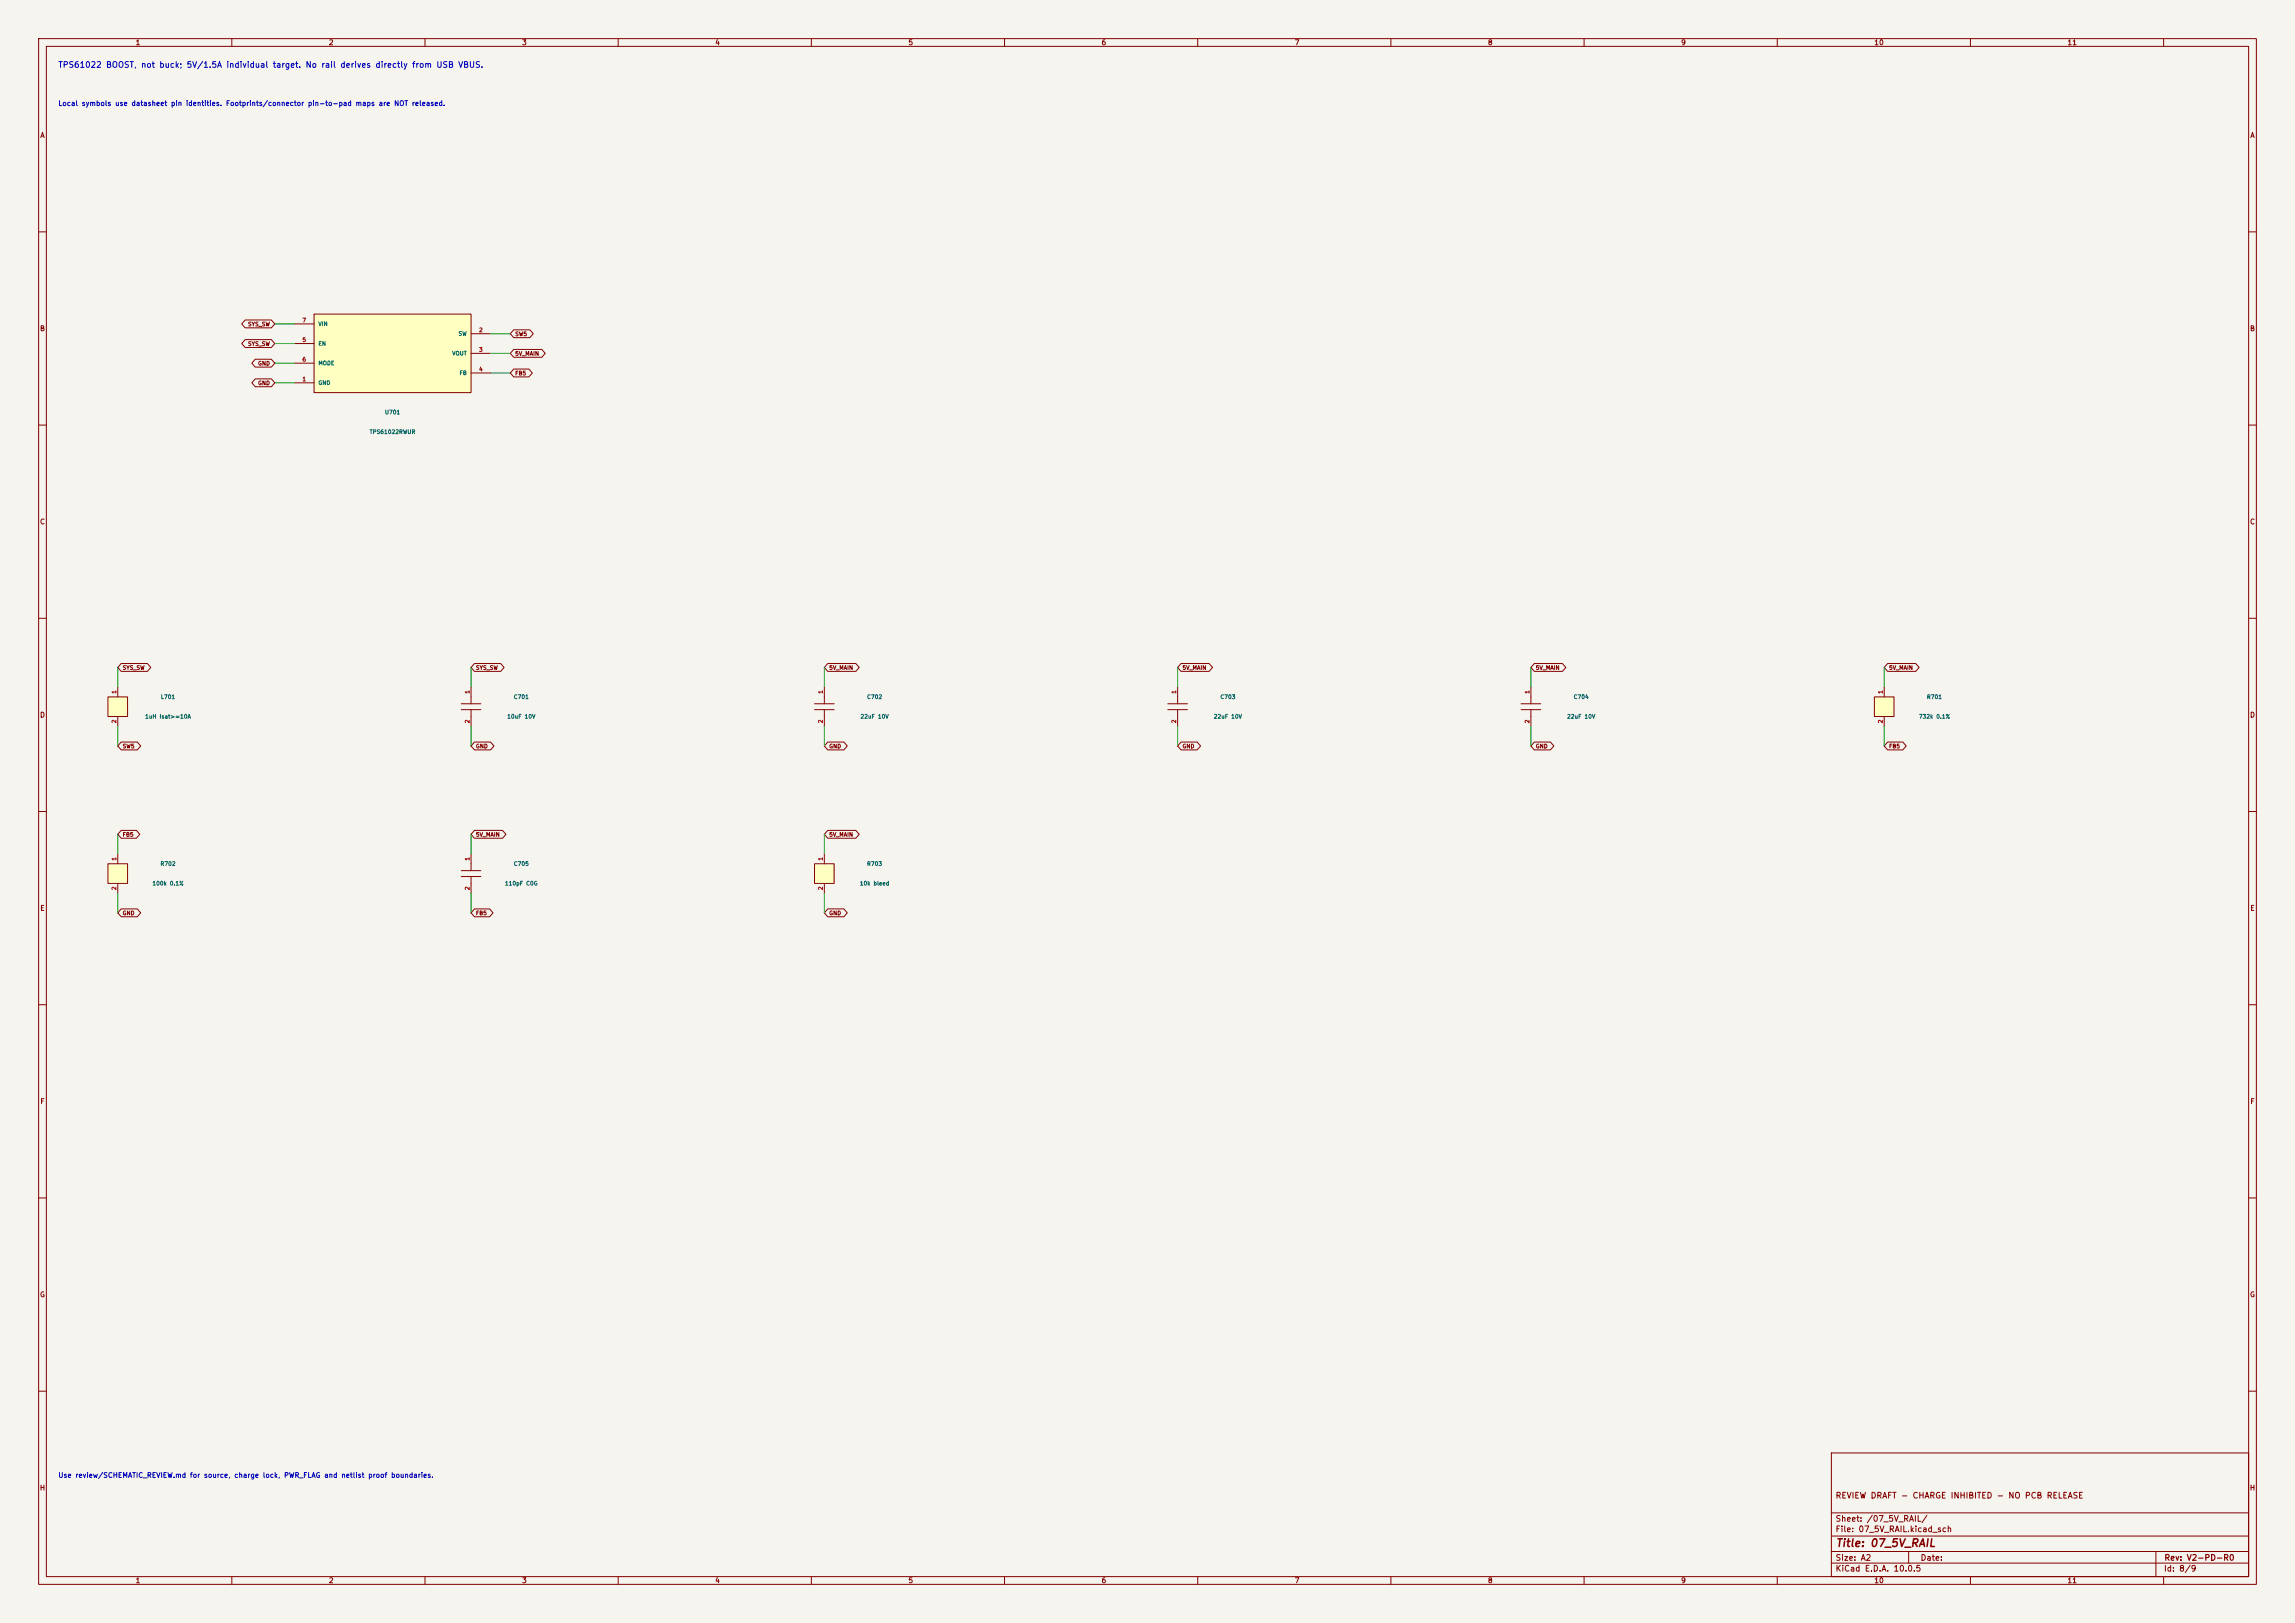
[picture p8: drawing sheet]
<svg xmlns="http://www.w3.org/2000/svg" width="594mm" height="420mm" viewBox="0 0 594 420" stroke-linecap="round" stroke-linejoin="round" font-family="sans-serif">
<defs><g id="words">
<text font-size="2" fill="#840000" x="475" y="400.8">Title: 07_5V_RAIL</text>
<text font-size="1.5" fill="#0000c2" x="15" y="17.9">TPS61022 BOOST, not buck; 5V/1.5A individual target. No rail derives directly from USB VBUS.</text>
<g font-size="1.5" fill="#840000">
<text x="475" y="388.1">REVIEW DRAFT - CHARGE INHIBITED - NO PCB RELEASE</text>
<text x="475" y="394.1">Sheet: /07_5V_RAIL/</text>
<text x="475" y="396.8">File: 07_5V_RAIL.kicad_sch</text>
<text x="475" y="407">KiCad E.D.A. 10.0.5</text>
<text x="475" y="404.2">Size: A2</text>
<text x="497" y="404.2">Date:</text>
<text x="560" y="407">Id: 8/9</text>
<text x="560.1" y="404.2">Rev: V2-PD-R0</text>
</g>
<g font-size="1.3" fill="#840000">
<text x="35" y="12">1</text>
<text x="85" y="12">2</text>
<text x="135" y="12">3</text>
<text x="185" y="12">4</text>
<text x="235" y="12">5</text>
<text x="285" y="12">6</text>
<text x="335" y="12">7</text>
<text x="385" y="12">8</text>
<text x="435" y="12">9</text>
<text x="485" y="12">10</text>
<text x="535" y="12">11</text>
<text x="10.3" y="36">A</text>
<text x="582.3" y="36">A</text>
<text x="10.2" y="86">B</text>
<text x="582.2" y="86">B</text>
<text x="10.2" y="136">C</text>
<text x="582.2" y="136">C</text>
<text x="10.2" y="186">D</text>
<text x="582.2" y="186">D</text>
<text x="10.3" y="236">E</text>
<text x="582.3" y="236">E</text>
<text x="10.3" y="286">F</text>
<text x="582.3" y="286">F</text>
<text x="10.2" y="336">G</text>
<text x="582.2" y="336">G</text>
<text x="10.2" y="386">H</text>
<text x="582.2" y="386">H</text>
<text x="35" y="410">1</text>
<text x="85" y="410">2</text>
<text x="135" y="410">3</text>
<text x="185" y="410">4</text>
<text x="235" y="410">5</text>
<text x="285" y="410">6</text>
<text x="335" y="410">7</text>
<text x="385" y="410">8</text>
<text x="435" y="410">9</text>
<text x="485" y="410">10</text>
<text x="535" y="410">11</text>
</g>
<g font-size="1.3" fill="#0000c2">
<text x="15" y="27.7">Local symbols use datasheet pin identities. Footprints/connector pin-to-pad maps are NOT released.</text>
<text x="15" y="382.7">Use review/SCHEMATIC_REVIEW.md for source, charge lock, PWR_FLAG and netlist proof boundaries.</text>
</g>
<g font-size="1" fill="#a90000">
<text x="78.2" y="83.6">7</text>
<text x="78.2" y="88.7">5</text>
<text x="123.9" y="86.2">2</text>
<text x="78.2" y="93.8">6</text>
<text x="123.9" y="91.3">3</text>
<text x="78.2" y="98.9">1</text>
<text x="123.9" y="96.3">4</text>
<text x="30.3" y="179.7" transform="rotate(-90 30.3 179.7)">1</text>
<text x="121.7" y="179.7" transform="rotate(-90 121.7 179.7)">1</text>
<text x="213.2" y="179.7" transform="rotate(-90 213.2 179.7)">1</text>
<text x="304.6" y="179.7" transform="rotate(-90 304.6 179.7)">1</text>
<text x="396.1" y="179.7" transform="rotate(-90 396.1 179.7)">1</text>
<text x="487.5" y="179.7" transform="rotate(-90 487.5 179.7)">1</text>
<text x="30.3" y="187.3" transform="rotate(-90 30.3 187.3)">2</text>
<text x="121.7" y="187.3" transform="rotate(-90 121.7 187.3)">2</text>
<text x="213.2" y="187.3" transform="rotate(-90 213.2 187.3)">2</text>
<text x="304.6" y="187.3" transform="rotate(-90 304.6 187.3)">2</text>
<text x="396.1" y="187.3" transform="rotate(-90 396.1 187.3)">2</text>
<text x="487.5" y="187.3" transform="rotate(-90 487.5 187.3)">2</text>
<text x="30.3" y="222.8" transform="rotate(-90 30.3 222.8)">1</text>
<text x="121.7" y="222.8" transform="rotate(-90 121.7 222.8)">1</text>
<text x="213.2" y="222.8" transform="rotate(-90 213.2 222.8)">1</text>
<text x="30.3" y="230.5" transform="rotate(-90 30.3 230.5)">2</text>
<text x="121.7" y="230.5" transform="rotate(-90 121.7 230.5)">2</text>
<text x="213.2" y="230.5" transform="rotate(-90 213.2 230.5)">2</text>
</g>
<g font-size="1" fill="#840000">
<text x="64.1" y="84.7">SYS_SW</text>
<text x="64.1" y="89.7">SYS_SW</text>
<text x="133.2" y="87.2">SW5</text>
<text x="66.7" y="94.8">GND</text>
<text x="133.2" y="92.3">5V_MAIN</text>
<text x="66.7" y="99.9">GND</text>
<text x="133.2" y="97.4">FB5</text>
<text x="31.6" y="173.6">SYS_SW</text>
<text x="123.1" y="173.6">SYS_SW</text>
<text x="214.5" y="173.6">5V_MAIN</text>
<text x="305.9" y="173.6">5V_MAIN</text>
<text x="397.4" y="173.6">5V_MAIN</text>
<text x="488.8" y="173.6">5V_MAIN</text>
<text x="31.6" y="193.9">SW5</text>
<text x="123.1" y="193.9">GND</text>
<text x="214.5" y="193.9">GND</text>
<text x="305.9" y="193.9">GND</text>
<text x="397.4" y="193.9">GND</text>
<text x="488.8" y="193.9">FB5</text>
<text x="31.6" y="216.7">FB5</text>
<text x="123.1" y="216.7">5V_MAIN</text>
<text x="214.5" y="216.7">5V_MAIN</text>
<text x="31.6" y="237.1">GND</text>
<text x="123.1" y="237.1">FB5</text>
<text x="214.5" y="237.1">GND</text>
</g>
<g font-size="1" fill="#006464">
<text x="82.3" y="89.7">EN</text>
<text x="82.3" y="84.6">VIN</text>
<text x="118.6" y="87.1">SW</text>
<text x="82.3" y="94.7">MODE</text>
<text x="116.9" y="92.2">VOUT</text>
<text x="82.3" y="99.8">GND</text>
<text x="118.8" y="97.3">FB</text>
<text x="99.5" y="107.4">U701</text>
<text x="95.6" y="112.5">TPS61022RWUR</text>
<text x="41.5" y="181.1">L701</text>
<text x="132.9" y="181.1">C701</text>
<text x="224.3" y="181.1">C702</text>
<text x="315.7" y="181.1">C703</text>
<text x="407.2" y="181.1">C704</text>
<text x="498.6" y="181.1">R701</text>
<text x="37.5" y="186.2">1uH Isat&gt;=10A</text>
<text x="131.2" y="186.2">10uF 10V</text>
<text x="222.6" y="186.2">22uF 10V</text>
<text x="314" y="186.2">22uF 10V</text>
<text x="405.5" y="186.2">22uF 10V</text>
<text x="496.5" y="186.2">732k 0.1%</text>
<text x="41.4" y="224.3">R702</text>
<text x="132.9" y="224.3">C705</text>
<text x="224.3" y="224.3">R703</text>
<text x="39.3" y="229.4">100k 0.1%</text>
<text x="130.6" y="229.4">110pF C0G</text>
<text x="222.4" y="229.4">10k bleed</text>
</g>
</g></defs>
<path d="M0 0h594v420h-594z" fill="#f5f4ef" stroke="#f5f4ef" stroke-width=".26"/>
<g fill="none" stroke="#840000" stroke-width=".26">
<path d="M10 10h574v400h-574zM12 12h570v396h-570zM60 10v2M110 10v2M160 10v2M210 10v2M260 10v2M310 10v2M360 10v2M410 10v2M460 10v2M510 10v2"/>
<path d="M560 10v2M10 60h2M582 60h2M10 110h2M582 110h2M10 160h2M121.9 177.8v4.3M396.2 177.8v4.3M582 160h2M119.4 182.1h5.1M119.4 183.6h5.1M121.9 183.6v4.4"/>
<path d="M393.7 182.1h5.1M393.7 183.6h5.1M396.2 183.6v4.4M10 210h2M582 210h2M119.4 225.3h5.1M119.4 226.8h5.1M121.9 221v4.3M121.9 226.8v4.3M10 260h2M582 260h2M10 310h2"/>
<path d="M582 310h2M10 360h2M474 376h108v32h-108zM582 360h2M474 397.5h108M474 391.5h108M60 408v2M110 408v2M160 408v2M210 408v2M260 408v2M310 408v2"/>
<path d="M360 408v2M410 408v2M460 408v2M474 404.5h108M474 401.5h108M494 401.5v3M510 408v2M558 401.5v6.5M560 408v2"/>
</g>
<path d="M81.3 81.3h40.6v20.3h-40.6z" fill="#ffffc2"/>
<path d="M76.2 99.1h5.1M76.2 88.9h5.1M76.2 94h5.1M76.2 83.8h5.1M81.3 81.3h40.6v20.3h-40.6zM121.9 86.4h5.1M121.9 91.4h5.1M121.9 96.5h5.1M304.8 177.8v4.3M302.3 182.1h5M302.3 183.6h5M304.8 183.6v4.4" fill="none" stroke="#840000" stroke-width=".26"/>
<path d="M27.9 180.3h5.1v5.1h-5.1z" fill="#ffffc2"/>
<path d="M30.5 177.8v2.5M213.4 177.8v4.3M27.9 180.3h5.1v5.1h-5.1zM30.5 185.4v2.6M210.8 182.1h5.1M210.8 183.6h5.1M213.4 183.6v4.4" fill="none" stroke="#840000" stroke-width=".26"/>
<path d="M27.9 223.5h5.1v5.1h-5.1z" fill="#ffffc2"/>
<path d="M27.9 223.5h5.1v5.1h-5.1zM30.5 221v2.5M30.5 228.6v2.5" fill="none" stroke="#840000" stroke-width=".26"/>
<path d="M210.8 223.5h5.1v5.1h-5.1z" fill="#ffffc2"/>
<path d="M210.8 223.5h5.1v5.1h-5.1zM213.4 221v2.5M213.4 228.6v2.5" fill="none" stroke="#840000" stroke-width=".26"/>
<path d="M485.1 180.3h5.1v5.1h-5.1z" fill="#ffffc2"/>
<g fill="none" stroke="#840000" stroke-width=".26">
<path d="M63.5 82.8h6.7l.9 1-.9 1h-6.7l-.9-1zM63.5 87.9h6.7l.9 1-.9 1h-6.7l-.9-1zM66.1 93h4.1l.9 1-.9 1h-4.1l-.9-1zM66.1 98h4.1l.9 1.1-.9 1h-4.1l-.9-1zM133 90.4h7.2l.9 1-.9 1.1h-7.2l-.9-1.1zM133 95.5h3.9l.9 1-.9 1h-3.9l-.9-1zM133 85.3h4.1l.9 1.1-.9 1h-4.1l-.9-1zM31.4 171.7h6.7l.9 1-.9 1h-6.7l-.9-1zM122.8 171.7h6.8l.9 1-.9 1h-6.8l-.9-1zM214.2 171.7h7.3l.9 1-.9 1h-7.3l-.8-1zM305.7 171.7h7.2l.9 1-.9 1h-7.2l-.9-1zM397.1 171.7h7.3l.9 1-.9 1h-7.3l-.9-1z"/>
<path d="M487.7 177.8v2.5M488.6 171.7h7.2l.9 1-.9 1h-7.2l-.9-1zM31.4 192h4.1l.9 1-.9 1.1h-4.1l-.9-1.1zM122.8 192h4.2l.9 1-.9 1.1h-4.2l-.9-1.1zM214.2 192h4.2l.9 1-.9 1.1h-4.2l-.8-1.1zM305.7 192h4.2l.8 1-.8 1.1h-4.2l-.9-1.1zM397.1 192h4.2l.9 1-.9 1.1h-4.2l-.9-1.1zM485.1 180.3h5.1v5.1h-5.1zM487.7 185.4v2.6M488.6 192h3.9l.9 1-.9 1.1h-3.9l-.9-1.1zM31.4 214.9h3.9l.9 1-.9 1h-3.9l-.9-1zM122.8 214.9h7.3l.9 1-.9 1h-7.3l-.9-1z"/>
<path d="M214.2 214.9h7.3l.9 1-.9 1h-7.3l-.8-1zM31.4 235.2h4.1l.9 1-.9 1h-4.1l-.9-1zM122.8 235.2h3.9l.9 1-.9 1h-3.9l-.9-1zM214.2 235.2h4.2l.9 1-.9 1h-4.2l-.8-1z"/>
</g>
<g fill="none" stroke="#009600" stroke-width=".26">
<path d="M71.1 88.9h5.1M71.1 99.1h5.1M71.1 94h5.1M71.1 83.8h5.1M127 96.5h5.1M127 86.4h5.1M127 91.4h5.1M30.5 172.7v5.1M121.9 172.7v5.1M213.4 172.7v5.1M304.8 172.7v5.1M396.2 172.7v5.1"/>
<path d="M487.7 172.7v5.1M30.5 188v5M121.9 188v5M213.4 188v5M304.8 188v5M396.2 188v5M487.7 188v5M30.5 215.9v5.1M121.9 215.9v5.1M213.4 215.9v5.1M30.5 231.1v5.1M121.9 231.1v5.1"/>
<path d="M213.4 231.1v5.1"/>
</g>
<use href="#words"/>
</svg>
